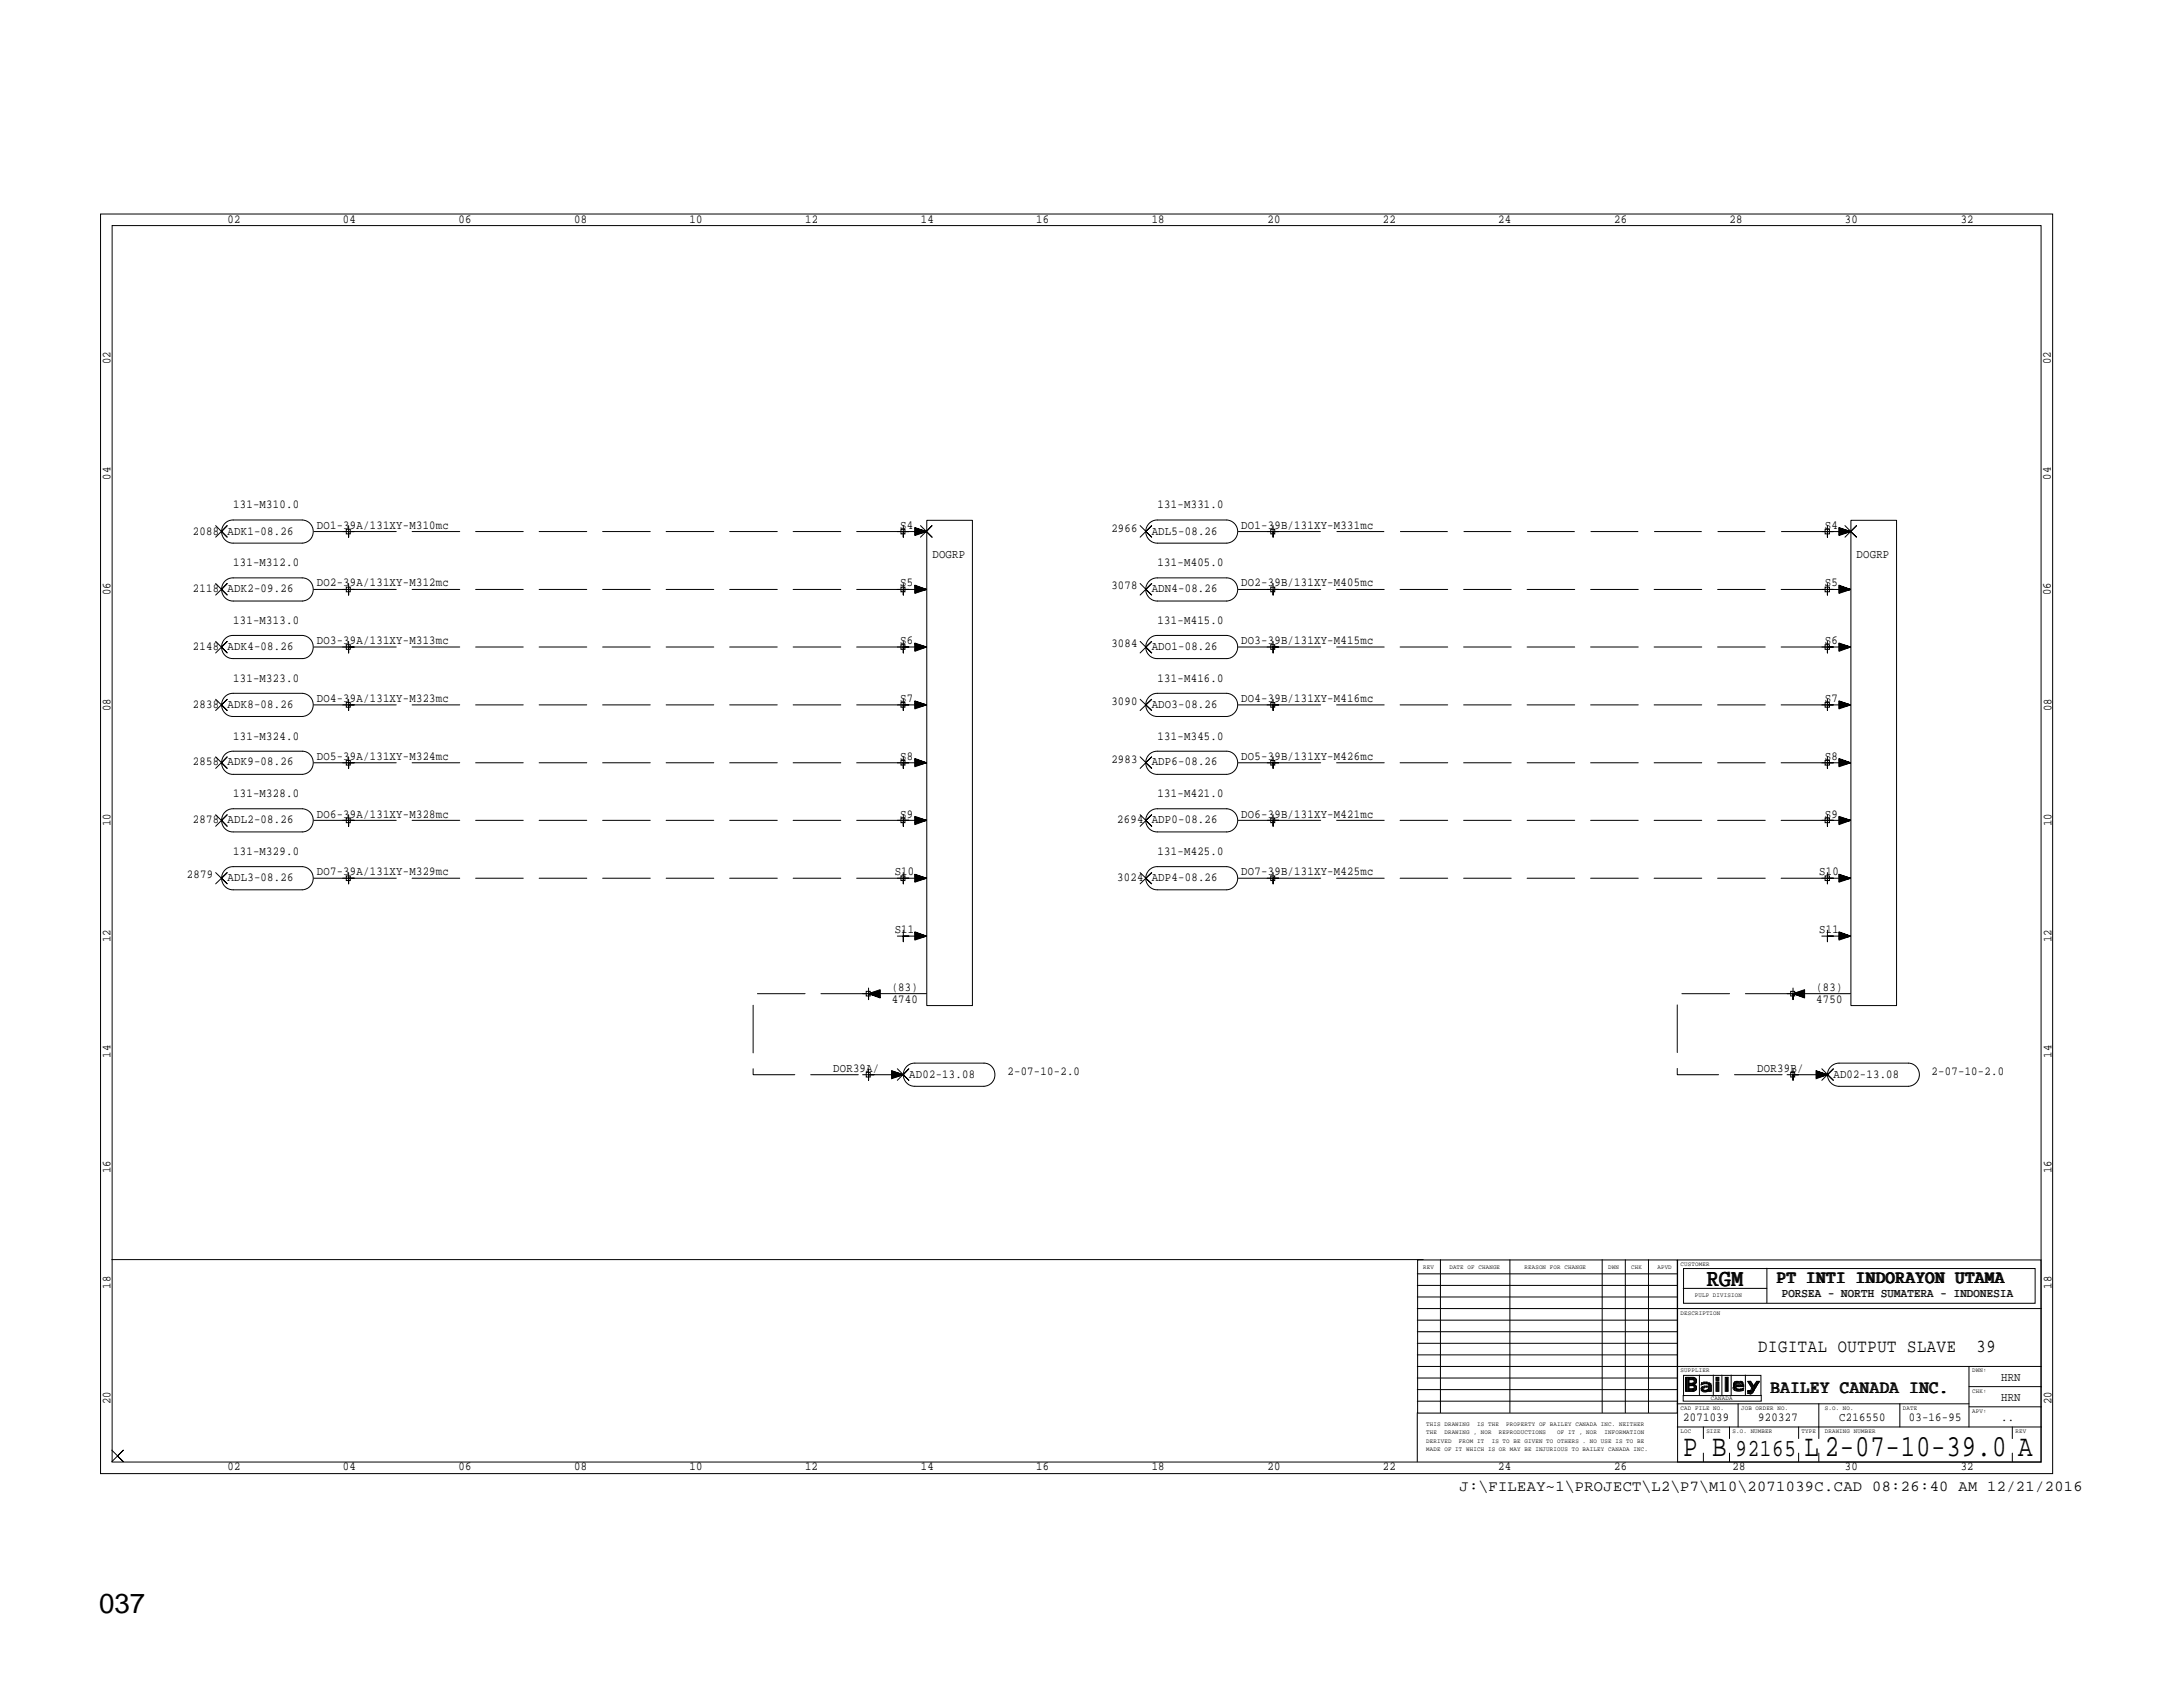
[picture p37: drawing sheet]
<svg xmlns="http://www.w3.org/2000/svg" width="279mm" height="216mm" viewBox="0 0 279 216" stroke-linecap="round" stroke-linejoin="round" font-family="sans-serif">
<defs><g id="words">
<g font-size="3.9">
<text x="215.4" y="186.3">P B</text>
<text x="231" y="186.3">L 2-07-10-39.0 A</text>
</g>
<text font-size="3.5" x="12.7" y="206.4">037</text>
<g font-size="3.1">
<text x="218.4" y="164.6">RGM</text>
<text x="222.1" y="186.4">92165</text>
</g>
<g font-size="2.3">
<text x="227.5" y="164.2">PT INTI INDORAYON UTAMA</text>
<text x="225" y="173.1">DIGITAL OUTPUT SLAVE</text>
<text x="253" y="173.1">39</text>
<text x="226.7" y="178.2">BAILEY CANADA INC.</text>
</g>
<text font-size="2" x="186.8" y="190.8">J:\FILEAY~1\PROJECT\L2\P7\M10\2071039C.CAD 08:26:40 AM 12/21/2016</text>
<g font-size="1.6">
<text x="29.1" y="28.5">02</text>
<text x="43.9" y="28.5">04</text>
<text x="58.7" y="28.5">06</text>
<text x="73.5" y="28.5">08</text>
<text x="88.3" y="28.5">10</text>
<text x="103" y="28.5">12</text>
<text x="117.9" y="28.5">14</text>
<text x="132.6" y="28.5">16</text>
<text x="147.4" y="28.5">18</text>
<text x="162.2" y="28.5">20</text>
<text x="177" y="28.5">22</text>
<text x="191.8" y="28.5">24</text>
<text x="206.6" y="28.5">26</text>
<text x="221.4" y="28.5">28</text>
<text x="236.1" y="28.5">30</text>
<text x="250.9" y="28.5">32</text>
<text x="14.1" y="46.6" transform="rotate(-90 14.1 46.6)">02</text>
<text x="262.5" y="46.6" transform="rotate(-90 262.5 46.6)">02</text>
<text x="14.1" y="61.4" transform="rotate(-90 14.1 61.4)">04</text>
<text x="29.8" y="65.1">131-M310.0</text>
<text x="148.2" y="65.1">131-M331.0</text>
<text x="262.5" y="61.4" transform="rotate(-90 262.5 61.4)">04</text>
<text x="24.7" y="68.4">2088 ADK1-08.26</text>
<text x="40.6" y="67.6">DO1-39A/131XY-M310mc</text>
<text x="115.2" y="67.6">S4</text>
<text x="119.3" y="71.4">DOGRP</text>
<text x="142.2" y="68">2966</text>
<text x="147.4" y="68.4">ADL5-08.26</text>
<text x="158.9" y="67.6">DO1-39B/131XY-M331mc</text>
<text x="233.6" y="67.6">S4</text>
<text x="237.6" y="71.4">DOGRP</text>
<text x="14.1" y="76.2" transform="rotate(-90 14.1 76.2)">06</text>
<text x="24.7" y="75.8">2118 ADK2-09.26</text>
<text x="29.8" y="72.5">131-M312.0</text>
<text x="40.6" y="75.1">DO2-39A/131XY-M312mc</text>
<text x="115.2" y="75.1">S5</text>
<text x="142.2" y="75.4">3078</text>
<text x="147.4" y="75.8">ADN4-08.26</text>
<text x="148.2" y="72.5">131-M405.0</text>
<text x="158.9" y="75.1">DO2-39B/131XY-M405mc</text>
<text x="233.6" y="75.1">S5</text>
<text x="262.5" y="76.2" transform="rotate(-90 262.5 76.2)">06</text>
<text x="24.7" y="83.2">2148 ADK4-08.26</text>
<text x="29.8" y="79.8">131-M313.0</text>
<text x="40.6" y="82.5">DO3-39A/131XY-M313mc</text>
<text x="115.2" y="82.5">S6</text>
<text x="142.2" y="82.8">3084</text>
<text x="147.4" y="83.2">ADO1-08.26</text>
<text x="148.2" y="79.8">131-M415.0</text>
<text x="158.9" y="82.5">DO3-39B/131XY-M415mc</text>
<text x="233.6" y="82.5">S6</text>
<text x="29.8" y="87.2">131-M323.0</text>
<text x="40.6" y="89.8">DO4-39A/131XY-M323mc</text>
<text x="115.2" y="89.8">S7</text>
<text x="148.2" y="87.2">131-M416.0</text>
<text x="158.9" y="89.8">DO4-39B/131XY-M416mc</text>
<text x="233.6" y="89.8">S7</text>
<text x="14.1" y="91" transform="rotate(-90 14.1 91)">08</text>
<text x="24.7" y="90.6">2838 ADK8-08.26</text>
<text x="29.8" y="94.7">131-M324.0</text>
<text x="142.2" y="90.2">3090</text>
<text x="147.4" y="90.6">ADO3-08.26</text>
<text x="148.2" y="94.7">131-M345.0</text>
<text x="262.6" y="91" transform="rotate(-90 262.6 91)">08</text>
<text x="24.7" y="98">2858 ADK9-08.26</text>
<text x="40.6" y="97.2">DO5-39A/131XY-M324mc</text>
<text x="115.2" y="97.2">S8</text>
<text x="142.2" y="97.6">2983</text>
<text x="147.4" y="98">ADP6-08.26</text>
<text x="158.9" y="97.2">DO5-39B/131XY-M426mc</text>
<text x="233.6" y="97.2">S8</text>
<text x="14.1" y="105.7" transform="rotate(-90 14.1 105.7)">10</text>
<text x="24.7" y="105.4">2878 ADL2-08.26</text>
<text x="29.8" y="102">131-M328.0</text>
<text x="40.6" y="104.6">DO6-39A/131XY-M328mc</text>
<text x="115.2" y="104.6">S9</text>
<text x="143" y="105.4">2694 ADP0-08.26</text>
<text x="148.2" y="102">131-M421.0</text>
<text x="158.9" y="104.6">DO6-39B/131XY-M421mc</text>
<text x="233.6" y="104.6">S9</text>
<text x="262.6" y="105.7" transform="rotate(-90 262.6 105.7)">10</text>
<text x="23.9" y="112.4">2879</text>
<text x="29.1" y="112.8">ADL3-08.26</text>
<text x="29.8" y="109.4">131-M329.0</text>
<text x="40.6" y="112">DO7-39A/131XY-M329mc</text>
<text x="114.5" y="112">S10</text>
<text x="143" y="112.8">3024 ADP4-08.26</text>
<text x="148.2" y="109.4">131-M425.0</text>
<text x="158.9" y="112">DO7-39B/131XY-M425mc</text>
<text x="232.8" y="112">S10</text>
<text x="114.5" y="119.4">S11</text>
<text x="232.8" y="119.4">S11</text>
<text x="14.1" y="120.6" transform="rotate(-90 14.1 120.6)">12</text>
<text x="262.6" y="120.6" transform="rotate(-90 262.6 120.6)">12</text>
<text x="114.1" y="128.3">4740</text>
<text x="114.1" y="126.8">(83)</text>
<text x="232.5" y="128.3">4750</text>
<text x="232.5" y="126.8">(83)</text>
<text x="14.1" y="135.3" transform="rotate(-90 14.1 135.3)">14</text>
<text x="106.6" y="137.2">DOR39A/</text>
<text x="116.4" y="137.9">AD02-13.08</text>
<text x="128.9" y="137.5">2-07-10-2.0</text>
<text x="224.9" y="137.2">DOR39B/</text>
<text x="234.7" y="137.9">AD02-13.08</text>
<text x="247.2" y="137.5">2-07-10-2.0</text>
<text x="262.6" y="135.3" transform="rotate(-90 262.6 135.3)">14</text>
<text x="14.1" y="150.1" transform="rotate(-90 14.1 150.1)">16</text>
<text x="262.6" y="150.1" transform="rotate(-90 262.6 150.1)">16</text>
<text x="14.1" y="164.9" transform="rotate(-90 14.1 164.9)">18</text>
<text x="228.1" y="166">PORSEA - NORTH SUMATERA - INDONESIA</text>
<text x="262.6" y="164.9" transform="rotate(-90 262.6 164.9)">18</text>
<text x="14.1" y="179.7" transform="rotate(-90 14.1 179.7)">20</text>
<text x="256.1" y="176.7">HRN</text>
<text x="256.1" y="179.3">HRN</text>
<text x="262.6" y="179.7" transform="rotate(-90 262.6 179.7)">20</text>
<text x="215.4" y="181.9">2071039</text>
<text x="225" y="181.9">920327</text>
<text x="235.4" y="181.9">C216550</text>
<text x="244.3" y="181.9">03-16-95</text>
<text x="256.1" y="181.9">..</text>
<text x="29.1" y="188.2">02</text>
<text x="43.9" y="188.2">04</text>
<text x="58.7" y="188.2">06</text>
<text x="73.5" y="188.2">08</text>
<text x="88.3" y="188.2">10</text>
<text x="103" y="188.2">12</text>
<text x="117.9" y="188.2">14</text>
<text x="132.6" y="188.2">16</text>
<text x="147.4" y="188.2">18</text>
<text x="162.2" y="188.2">20</text>
<text x="177" y="188.2">22</text>
<text x="191.8" y="188.2">24</text>
<text x="206.6" y="188.2">26</text>
<text x="221.7" y="188.2">28</text>
<text x="236.1" y="188.2">30</text>
<text x="250.9" y="188.2">32</text>
</g>
<g font-size=".8">
<text x="215.1" y="162">CUSTOMER</text>
<text x="182.2" y="162.3">REV</text>
<text x="185.5" y="162.3">DATE OF CHANGE</text>
<text x="195.1" y="162.3">REASON FOR CHANGE</text>
<text x="205.8" y="162.3">DWN</text>
<text x="208.8" y="162.3">CHK</text>
<text x="212.1" y="162.3">APVD</text>
<text x="216.9" y="166">PULP DIVISION</text>
<text x="215.1" y="168.3">DESCRIPTION</text>
<text x="215.1" y="175.6">SUPPLIER</text>
<text x="219" y="179.2">CANADA</text>
<text x="252.4" y="178.2">CHK:</text>
<text x="252.4" y="175.6">DWN:</text>
<text x="182.5" y="185.8">MADE OF IT WHICH IS OR MAY BE INJURIOUS TO BAILEY CANADA INC.</text>
<text x="182.5" y="184.7">DERIVED</text>
<text x="182.5" y="183.6">THE</text>
<text x="182.5" y="182.5">THIS DRAWING</text>
<text x="184.9" y="183.6">DRAWING , NOR</text>
<text x="186.7" y="184.7">FROM IT</text>
<text x="189.1" y="182.5">IS THE</text>
<text x="190.9" y="184.7">IS TO BE GIVEN TO OTHERS . NO USE IS TO BE</text>
<text x="191.9" y="183.6">REPRODUCTIONS</text>
<text x="192.8" y="182.5">PROPERTY OF BAILEY CANADA INC. NEITHER</text>
<text x="199.3" y="183.6">OF IT , NOR</text>
<text x="205.4" y="183.6">INFORMATION</text>
<text x="215.1" y="183.4">LOC</text>
<text x="215.1" y="180.5">CAD FILE NO.</text>
<text x="218.4" y="183.4">SIZE</text>
<text x="221.7" y="183.4">S.O. NUMBER</text>
<text x="222.8" y="180.5">JOB ORDER NO.</text>
<text x="230.6" y="183.4">TYPE</text>
<text x="233.5" y="183.4">DRAWING NUMBER</text>
<text x="233.5" y="180.5">S.O. NO.</text>
<text x="243.5" y="180.5">DATE</text>
<text x="252.4" y="180.8">APV:</text>
<text x="258" y="183.4">REV</text>
</g>
</g></defs>
<path d="M162.9 68h71" fill="none" stroke="#000" stroke-width=".13" stroke-dasharray="6.1 2" stroke-linecap="butt"/>
<g fill="none" stroke="#000" stroke-width=".13">
<path d="M12.9 27.4h249.8v161.2h-249.8zM14.4 28.9h246.8v158.2h-246.8zM27.6 67.3l1.5 1.4-.7-.7 .7-.7-1.5 1.4M27.6 74.7l1.5 1.5-.7-.8 .7-.7-1.5 1.5M28.9 66.8l.4-.2 .5-.1h8.9a1.48 1.48 0 0 1 1.4 1.5 1.48 1.48 0 0 1-1.4 1.5h-8.9a1.49 1.49 0 0 1-1.4-1 1.49 1.49 0 0 1 .5-1.7zM28.9 74.2l.4-.2h.5h8.9a1.48 1.48 0 0 1 1.4 1.4 1.48 1.48 0 0 1-1.4 1.5h-8.9a1.49 1.49 0 0 1-1.4-1 1.49 1.49 0 0 1 .5-1.7zM40.2 68h4.4M40.2 75.4h4.4M44.3 67.7h.5v.6h-.5zM44.3 75.1h.5v.6h-.5zM44.6 67.3v1.4v-.7h.7h-1.4M44.6 74.7v1.5v-.8h.7h-1.4"/>
<path d="M115.3 67.7h.5v.6h-.5zM115.3 75.1h.5v.6h-.5zM115.6 67.3v1.4v-.7h.7h-1.5M115.6 74.7v1.5v-.8h.7h-1.5M117.1 75.8l1.5-.4-1.5 .5M117.1 75.6l1.5-.2-1.5 .3M117.1 75.5l1.5-.1-1.5 .2M117.1 75.4h1.5h-3M117.1 75.2l1.5 .2-1.5-.1M117.1 75.1l1.5 .3-1.5-.3M117.1 75l1.5 .4-1.5 .5v-1l1.5 .5M117.1 68.4l1.5-.4-1.5 .5"/>
<path d="M117.1 68.2l1.5-.2-1.5 .3M117.1 68.1l1.5-.1-1.5 .2M117.1 67.9l1.5 .1h-3M117.1 67.8l1.5 .2-1.5-.1M117.1 67.6l1.5 .4-1.5-.3M117.1 67.6l1.5 .4-1.5 .5v-1l1.5 .5M117.8 67.3l1.5 1.4-.7-.7 .7-.7-1.5 1.4M118.6 66.6h5.9v62.1h-5.9zM145.9 74.7l1.5 1.5-.8-.8 .8-.7-1.5 1.5M145.9 67.3l1.5 1.4-.8-.7 .8-.7-1.5 1.4M147.2 74.2l.4-.2h.5h8.9a1.48 1.48 0 0 1 1.4 1.4 1.48 1.48 0 0 1-1.4 1.5h-8.9a1.49 1.49 0 0 1-1.4-1 1.49 1.49 0 0 1 .5-1.7zM147.2 66.8l.4-.2 .5-.1h8.9a1.48 1.48 0 0 1 1.4 1.5 1.48 1.48 0 0 1-1.4 1.5h-8.9a1.48 1.48 0 0 1-1.4-1 1.48 1.48 0 0 1 .5-1.7z"/>
<path d="M158.5 75.4h4.4M158.5 68h4.4M162.6 75.1h.6v.6h-.6zM162.6 67.7h.6v.6h-.6zM162.9 74.7v1.5v-.8h.8h-1.5M162.9 67.3v1.4v-.7h.8h-1.5M233.6 67.7h.5v.6h-.5zM233.6 75.1h.5v.6h-.5zM233.9 67.3v1.4v-.7h.8h-1.5M233.9 74.7v1.5v-.8h.8h-1.5M235.4 75.8l1.5-.4-1.5 .5M235.4 75.6l1.5-.2-1.5 .3"/>
<path d="M235.4 75.5l1.5-.1-1.5 .2M235.4 75.4h1.5h-3M235.4 75.2l1.5 .2-1.5-.1M235.4 75.1l1.5 .3-1.5-.3M235.4 75l1.5 .4-1.5 .5v-1l1.5 .5M235.4 68.4l1.5-.4-1.5 .5M235.4 68.2l1.5-.2-1.5 .3M235.4 68.1l1.5-.1-1.5 .2M235.4 67.9l1.5 .1h-3M235.4 67.8l1.5 .2-1.5-.1M235.4 67.6l1.5 .4-1.5-.3M235.4 67.6l1.5 .4-1.5 .5v-1l1.5 .5"/>
<path d="M236.1 67.3l1.5 1.4-.7-.7 .7-.7-1.5 1.4M236.9 66.6h5.8v62.1h-5.8zM27.6 82.1l1.5 1.5-.7-.8 .7-.7-1.5 1.5M27.6 89.5l1.5 1.4-.7-.7 .7-.7-1.5 1.4M27.6 96.9l1.5 1.4-.7-.7 .7-.7-1.5 1.4M28.9 81.6l.4-.2 .5-.1h8.9a1.48 1.48 0 0 1 1.4 1.5 1.48 1.48 0 0 1-1.4 1.5h-8.9a1.48 1.48 0 0 1-1.4-1 1.48 1.48 0 0 1 .5-1.7zM28.9 89l.4-.2 .5-.1h8.9a1.48 1.48 0 0 1 1.4 1.5 1.48 1.48 0 0 1-1.4 1.5h-8.9a1.49 1.49 0 0 1-1.4-1 1.49 1.49 0 0 1 .5-1.7zM28.9 96.4l.4-.2 .5-.1h8.9a1.48 1.48 0 0 1 1.4 1.5 1.48 1.48 0 0 1-1.4 1.5h-8.9a1.49 1.49 0 0 1-1.4-1 1.49 1.49 0 0 1 .5-1.7zM40.2 82.8h4.4M40.2 90.2h4.4M40.2 97.6h4.4M44.3 82.5h.5v.6h-.5z"/>
<path d="M44.3 89.9h.5v.6h-.5zM44.3 97.3h.5v.6h-.5zM44.6 82.1v1.5v-.8h.7h-1.4M44.6 89.5v1.4v-.7h.7h-1.4M44.6 96.9v1.4v-.7h.7h-1.4M115.3 82.5h.5v.6h-.5zM115.3 89.9h.5v.6h-.5zM115.3 97.3h.5v.6h-.5zM115.6 82.1v1.5v-.8h.7h-1.5M115.6 89.5v1.4v-.7h.7h-1.5M115.6 96.9v1.4v-.7h.7h-1.5M117.1 98l1.5-.4-1.5 .4"/>
<path d="M117.1 97.8l1.5-.2-1.5 .3M117.1 97.7l1.5-.1-1.5 .1M117.1 97.5l1.5 .1h-3M117.1 97.4l1.5 .2-1.5-.1M117.1 97.2l1.5 .4-1.5-.3M117.1 97.2l1.5 .4-1.5 .5v-1l1.5 .5M117.1 90.6l1.5-.4-1.5 .4M117.1 90.4l1.5-.2-1.5 .3M117.1 90.3l1.5-.1-1.5 .1M117.1 90.1l1.5 .1h-3M117.1 90l1.5 .2-1.5-.2M117.1 89.8l1.5 .4-1.5-.3"/>
<path d="M117.1 89.7l1.5 .5-1.5 .5v-1l1.5 .5M117.1 83.2l1.5-.4-1.5 .5M117.1 83.1l1.5-.3-1.5 .3M117.1 82.9l1.5-.1-1.5 .2M117.1 82.8h1.5h-3M117.1 82.6l1.5 .2-1.5-.1M117.1 82.5l1.5 .3-1.5-.3M117.1 82.4l1.5 .4-1.5 .6v-1.1l1.5 .5M145.9 82.1l1.5 1.5-.8-.8 .8-.7-1.5 1.5M145.9 89.5l1.5 1.4-.8-.7 .8-.7-1.5 1.4M145.9 96.9l1.5 1.4-.8-.7 .8-.7-1.5 1.4M147.2 81.6l.4-.2 .5-.1h8.9a1.48 1.48 0 0 1 1.4 1.5 1.48 1.48 0 0 1-1.4 1.5h-8.9a1.48 1.48 0 0 1-1.4-1 1.48 1.48 0 0 1 .5-1.7z"/>
<path d="M147.2 89l.4-.2 .5-.1h8.9a1.48 1.48 0 0 1 1.4 1.5 1.48 1.48 0 0 1-1.4 1.5h-8.9a1.48 1.48 0 0 1-1.4-1 1.48 1.48 0 0 1 .5-1.7zM147.2 96.4l.4-.2 .5-.1h8.9a1.48 1.48 0 0 1 1.4 1.5 1.48 1.48 0 0 1-1.4 1.5h-8.9a1.49 1.49 0 0 1-1.4-1 1.49 1.49 0 0 1 .5-1.7zM158.5 82.8h4.4M158.5 90.2h4.4M158.5 97.6h4.4M162.6 82.5h.6v.6h-.6zM162.6 89.9h.6v.6h-.6zM162.6 97.3h.6v.6h-.6zM162.9 82.1v1.5v-.8h.8h-1.5M162.9 89.5v1.4v-.7h.8h-1.5M162.9 96.9v1.4v-.7h.8h-1.5M233.6 82.5h.5v.6h-.5z"/>
<path d="M233.6 89.9h.5v.6h-.5zM233.6 97.3h.5v.6h-.5zM233.9 82.1v1.5v-.8h.8h-1.5M233.9 89.5v1.4v-.7h.8h-1.5M233.9 96.9v1.4v-.7h.8h-1.5M235.4 98l1.5-.4-1.5 .4M235.4 97.8l1.5-.2-1.5 .3M235.4 97.7l1.5-.1-1.5 .1M235.4 97.5l1.5 .1h-3M235.4 97.4l1.5 .2-1.5-.1M235.4 97.2l1.5 .4-1.5-.3M235.4 97.2l1.5 .4-1.5 .5v-1l1.5 .5"/>
<path d="M235.4 90.6l1.5-.4-1.5 .4M235.4 90.4l1.5-.2-1.5 .3M235.4 90.3l1.5-.1-1.5 .1M235.4 90.1l1.5 .1h-3M235.4 90l1.5 .2-1.5-.2M235.4 89.8l1.5 .4-1.5-.3M235.4 89.7l1.5 .5-1.5 .5v-1l1.5 .5M235.4 83.2l1.5-.4-1.5 .5M235.4 83.1l1.5-.3-1.5 .3M235.4 82.9l1.5-.1-1.5 .2M235.4 82.8h1.5h-3M235.4 82.6l1.5 .2-1.5-.1"/>
<path d="M235.4 82.5l1.5 .3-1.5-.3M235.4 82.4l1.5 .4-1.5 .6v-1.1l1.5 .5M27.6 104.3l1.5 1.4-.7-.7 .7-.7-1.5 1.4M27.6 111.7l1.5 1.4-.7-.7 .7-.7-1.5 1.4M28.9 103.8l.4-.2 .5-.1h8.9a1.48 1.48 0 0 1 1.4 1.5 1.48 1.48 0 0 1-1.4 1.5h-8.9a1.48 1.48 0 0 1-1.4-1 1.48 1.48 0 0 1 .5-1.7zM28.9 111.2l.4-.2 .5-.1h8.9a1.48 1.48 0 0 1 1.4 1.5 1.48 1.48 0 0 1-1.4 1.5h-8.9a1.49 1.49 0 0 1-1.4-1 1.49 1.49 0 0 1 .5-1.7zM40.2 105h4.4M40.2 112.4h4.4M44.3 104.7h.5v.6h-.5zM44.3 112.1h.5v.6h-.5zM44.6 104.3v1.4v-.7h.7h-1.4M44.6 111.7v1.4v-.7h.7h-1.4"/>
<path d="M115.3 104.7h.5v.6h-.5zM115.3 112.1h.5v.6h-.5zM115.6 104.3v1.4v-.7h.7h-1.5M115.6 111.7v1.4v-.7h.7h-1.5M115.6 119v1.5v-.7h.7h-1.5M117.1 119.8h1.5l-1.5 .1M117.1 119.7l1.5 .1h-3M117.1 119.5l1.5 .3-1.5-.2M117.1 119.4l1.5 .4-1.5-.3M117.1 119.3l1.5 .5-1.5 .5v-1l1.5 .5M117.1 112.8l1.5-.4-1.5 .4M117.1 112.6l1.5-.2-1.5 .3"/>
<path d="M117.1 112.5l1.5-.1-1.5 .1M117.1 112.3l1.5 .1h-3M117.1 112.2l1.5 .2-1.5-.2M117.1 112l1.5 .4-1.5-.3M117.1 111.9l1.5 .5-1.5 .5v-1l1.5 .5M117.1 105.4l1.5-.4-1.5 .5M117.1 105.2l1.5-.2-1.5 .3M117.1 105.1l1.5-.1-1.5 .2M117.1 104.9l1.5 .1h-3M117.1 104.8l1.5 .2-1.5-.1M117.1 104.6l1.5 .4-1.5-.3M117.1 104.6l1.5 .4-1.5 .5v-1l1.5 .5"/>
<path d="M145.9 104.3l1.5 1.4-.8-.7 .8-.7-1.5 1.4M145.9 111.7l1.5 1.4-.8-.7 .8-.7-1.5 1.4M147.2 103.8l.4-.2 .5-.1h8.9a1.48 1.48 0 0 1 1.4 1.5 1.48 1.48 0 0 1-1.4 1.5h-8.9a1.48 1.48 0 0 1-1.4-1 1.48 1.48 0 0 1 .5-1.7zM147.2 111.2l.4-.2 .5-.1h8.9a1.48 1.48 0 0 1 1.4 1.5 1.48 1.48 0 0 1-1.4 1.5h-8.9a1.48 1.48 0 0 1-1.4-1 1.48 1.48 0 0 1 .5-1.7zM158.5 105h4.4M158.5 112.4h4.4M162.6 104.7h.6v.6h-.6zM162.6 112.1h.6v.6h-.6zM162.9 104.3v1.4v-.7h.8h-1.5M162.9 111.7v1.4v-.7h.8h-1.5M233.6 104.7h.5v.6h-.5zM233.6 112.1h.5v.6h-.5z"/>
<path d="M233.9 104.3v1.4v-.7h.8h-1.5M233.9 111.7v1.4v-.7h.8h-1.5M233.9 119v1.5v-.7h.8h-1.5M235.4 119.8h1.5l-1.5 .1M235.4 119.7l1.5 .1h-3M235.4 119.5l1.5 .3-1.5-.2M235.4 119.4l1.5 .4-1.5-.3M235.4 119.3l1.5 .5-1.5 .5v-1l1.5 .5M235.4 112.8l1.5-.4-1.5 .4M235.4 112.6l1.5-.2-1.5 .3M235.4 112.5l1.5-.1-1.5 .1M235.4 112.3l1.5 .1h-3"/>
<path d="M235.4 112.2l1.5 .2-1.5-.2M235.4 112l1.5 .4-1.5-.3M235.4 111.9l1.5 .5-1.5 .5v-1l1.5 .5M235.4 105.4l1.5-.4-1.5 .5M235.4 105.2l1.5-.2-1.5 .3M235.4 105.1l1.5-.1-1.5 .2M235.4 104.9l1.5 .1h-3M235.4 104.8l1.5 .2-1.5-.1M235.4 104.6l1.5 .4-1.5-.3M235.4 104.6l1.5 .4-1.5 .5v-1l1.5 .5M110.9 126.9h.5v.6h-.5zM110.9 137.2h.5v.6h-.5z"/>
<path d="M111.2 126.4v1.5v-.7h.7h-1.5M111.2 127.2l1.4 .5v-1l-1.4 .5 1.4 .4M111.2 136.8v1.5v-.8h.7h-1.5M112.6 126.7l-1.4 .5 1.4-.4M112.6 126.9l-1.4 .3 1.4-.2M112.6 127l-1.4 .2 1.4-.1M112.6 127.3l-1.4-.1 1.4 .2M112.6 127.5l-1.4-.3 1.4 .3M114.1 137.9l1.5-.4-1.5 .5M114.1 137.8l1.5-.3-1.5 .3M114.1 137.6l1.5-.1-1.5 .2M114.1 137.5h1.5h-1.5"/>
<path d="M114.1 137.3l1.5 .2-1.5-.1M114.1 137.2l1.5 .3-1.5-.3M114.1 137.1l1.5 .4-1.5 .5v-1l1.5 .5h-4.4M114.9 136.8l1.4 1.5-.7-.8 .7-.7-1.4 1.5M116.2 136.3l.4-.2h.5h8.8a1.48 1.48 0 0 1 1.4 1.4 1.48 1.48 0 0 1-1.4 1.5h-8.8a1.49 1.49 0 0 1-1.4-1 1.49 1.49 0 0 1 .5-1.7zM117.1 120.1l1.5-.3-1.5 .4M117.1 120l1.5-.2-1.5 .3M118.6 127.2h-7.4l1.4 .1M229.2 126.9h.5v.6h-.5zM229.2 137.2h.5v.6h-.5zM229.5 126.4v1.5v-.7h.7h-1.5M229.5 127.2l1.5 .5v-1l-1.5 .5 1.5 .4"/>
<path d="M229.5 136.8v1.5v-.8h.7h-1.5M231 126.7l-1.5 .5 1.5-.4M231 126.9l-1.5 .3 1.5-.2M231 127l-1.5 .2 1.5-.1M231 127.3l-1.5-.1 1.5 .2M231 127.5l-1.5-.3 1.5 .3M232.5 137.9l1.4-.4-1.4 .5M232.5 137.8l1.4-.3-1.4 .3M232.5 137.6l1.4-.1-1.4 .2M232.5 137.5h1.4h-1.4M232.5 137.3l1.4 .2-1.4-.1M232.5 137.2l1.4 .3-1.4-.3"/>
<path d="M232.5 137.1l1.4 .4-1.4 .5v-1l1.4 .5h-4.4M233.2 136.8l1.5 1.5-.8-.8 .8-.7-1.5 1.5M234.5 136.3l.4-.2h.5h8.9a1.48 1.48 0 0 1 1.4 1.4 1.48 1.48 0 0 1-1.4 1.5h-8.9a1.48 1.48 0 0 1-1.4-1 1.48 1.48 0 0 1 .5-1.7zM235.4 120.1l1.5-.3-1.5 .4M235.4 120l1.5-.2-1.5 .3M236.9 127.2h-7.4l1.5 .1M14.3 161.2h167.9M181.4 179.3h33.3M181.4 177.8h33.3M181.4 176.4h33.3M181.4 173.4h33.3M181.4 171.9h33.3"/>
<path d="M181.4 170.4h33.3M181.4 169h33.3M181.4 166h33.3M181.4 164.5h33.3M181.4 163h33.3M181.4 161.2h33.3v19.6h-33.3zM184.4 161.2v19.6M193.2 161.2v19.6M205.1 161.2v19.6M208 161.2v19.6M211 161.2v19.6M214.7 179.7h37.3"/>
<path d="M214.7 161.2h46.5v25.9h-46.5zM215.4 178.6v.7h10v-.7M215.4 164.9h10.7M215.5 176h9.9v2.6h-9.9zM215.5 162.3h45v4.5h-45zM215.8 176.3v1.8M215.9 176.3v1.8M216 176.3v1.8M216.1 176.3v1.8M216.2 176.3v1.8M216.2 176.3v.3M216.2 177v.3"/>
<path d="M216.2 177.8v.3M216.3 176.3v.3M216.3 177v.3M216.3 177.8v.3M216.4 176.3v.3M216.4 177v.3M216.4 177.8v.3M216.5 176.3v.3M216.5 177v.3M216.5 177.8v.3M216.6 176.3v.3M216.6 177v.3"/>
<path d="M216.7 176.3v.3h-.5v.4h.5v.3h-.5v.5h.5v.3M216.7 177.3l.1 .2v.2l-.2 .1v.3M216.7 176.6l.1 .2v.2h-.2M216.7 177.2a.45 .45 0 0 1 .4 .4 .45 .45 0 0 1-.4 .5M216.7 176.3a.45 .45 0 0 1 .4 .4 .45 .45 0 0 1-.4 .5M216.7 176.3h-1v1.8h1v-.3M216.7 176.3v.3M216.7 177v.3M216.8 176.3v.4M216.8 177v.4M216.8 177.7v.4M216.9 176.4v.7"/>
<path d="M216.9 177.2v.8M217 176.4v.7M217 177.2v.8M217 177.3v.7M217.1 176.5v.5M217.1 177.4v.4M217.5 176v2.6M217.7 177.9l.3 .2h.3M217.8 177.5v.4a.27 .27 0 0 1-.1-.2 .27 .27 0 0 1 .2-.2v.5M217.8 177.2v-.2l-.1 .2 .6-.1 .4 .1M217.8 177v.2M217.8 177.5v.5"/>
<path d="M217.9 177v.1M218 176.9v.2M218 177.5v.1M218 177.9v.2M218.1 177.4v.2l-.2 .2 .1 .1h.1M218.1 176.9v.2M218.1 177.9v.2M218.1 177.4v.2M218.2 176.9v.1M218.2 177.4v.1M218.2 177.9v.2M218.3 176.9v.2"/>
<path d="M218.3 177.4v.1M218.3 177.9v.2M218.4 178.1v-.2v.2M218.4 176.9v.2M218.4 177.4v.1M218.5 176.9v.2M218.5 177.4v.1M218.5 177.8v.3M218.6 177v.1M218.6 177.4v.1M218.6 177.8v.2M218.7 178l-.5 .1"/>
<path d="M218.7 177v.2M218.7 177l-.1 .8M218.7 177l.2 .2M218.7 177.3v.8M218.8 177v1.1M218.9 177v1.1M219 177.1v1M219 177.2v.9h-.3v-.3l-.4 .2h-.3M219.3 176v2.6M219.6 176.3h.4v.4h-.4zM219.6 176.9h.4v1.2h-.4zM219.7 176.3v.4"/>
<path d="M219.7 176.9v1.2M219.8 176.3v.4M219.8 176.9v1.2M219.9 176.3v.4M219.9 176.9v1.2M220.4 176v2.6M220.8 176.3h.4v1.8h-.4zM220.9 176.3v1.8M221 176.3v1.8M221.1 176.3v1.8M221.6 176v2.6M221.8 177.6l.2 .4"/>
<path d="M222 177v.8M222 176.9l.4-.1v.2M222 176.9l-.1 .3v.4M222 176.9v.9M222.1 177.5a.5 .5 0 0 0 .7 .3M222.1 176.9v1M222.1 177v.2M222.2 177.2h.7v.3M222.2 176.8v1.1M222.2 177.1l.3-.1 .3 .2M222.2 176.8v.2M222.2 177.2v.3"/>
<path d="M222.2 177.6v.4M222.3 176.8v.2M222.3 177.2v.3M222.3 177.7v.3M222.4 177.2v.3M222.4 177.8v.2M222.5 179.7v2.9M222.5 176.8v.2M222.5 177.2v.3M222.5 177.8v.2M222.6 176.8v.2M222.6 177.2v.3"/>
<path d="M222.7 176.8v.2M222.7 177.2v.3M222.7 177.8v.2M222.8 177.2v.3M222.8 177.8v.2M222.8 176.8v.2M222.9 176.8v.3M222.9 177.8v.2M223 177l.1 .2M223 176.8v.7M223 177.8v.2M223 176.9l-.2-.1v.2"/>
<path d="M223.1 176.9v.6M223.1 177.7v.2M223.1 177.7v.2l.1-.3-.6 .2v.2M223.1 177v.5M223.1 177.9l-.6 .2-.4-.1M223.2 177.2v.3h-1M223.4 176v2.6M223.7 178.1h.5M223.8 176.8v.2M223.8 178v.3M223.9 176.8v.2M223.9 178v.3"/>
<path d="M223.9 176.8v.4M224 178h-.3v.1M224 178v.3h-.3v-.2M224 176.8v.4M224.1 176.8v.6M224.1 178v.3M224.1 176.8h-.4l.7 1.2M224.1 176.8l.3 .6M224.2 177.7l-.2 .3M224.2 177v.5M224.2 177.9v.4M224.2 177v.6"/>
<path d="M224.2 177.7v.6M224.3 177.2v1M224.4 178l-.2 .3-.2 .1M224.4 177.4v.7M224.5 177.3v.6M224.6 177.2v.6M224.7 177v.6M224.7 177v.5M224.8 176.8v.6M224.8 176.8l-.4 .6M224.8 176.8h.4M224.9 176.8v.4"/>
<path d="M225 176.8v.4M225 176.8v.2M225.1 176.8v.2M225.2 176.8l-.8 1.3v-.9M225.2 176.8l-.8 1.2M226.1 162.3v4.4M232.8 179.7v4.4M243.2 179.7v2.9M252 177.5h9.3M252 174.9v7.7M261.3 174.9h-79.9M261.3 167.5h-79.9"/>
<path d="M14.3 185.6l1.5 1.5-.8-.8 .8-.7-1.5 1.5M181.4 180.8v6.3M214.7 182.6h46.6M218 182.6v1.5M218 186v1.1M221.4 182.6v1.5M221.4 186v1.1M230.2 182.6v1.5M230.2 186v1.1M232.8 186v1.1M252 180h9.3M257.6 182.6v1.5"/>
<path d="M257.6 186v1.1"/>
</g>
<g fill="none" stroke="#000" stroke-width=".13" stroke-dasharray="6.1 2">
<path d="M44.6 75.4h71M44.6 68h71M162.9 75.4h71M44.6 97.6h71M44.6 90.2h71M44.6 82.8h71M162.9 82.8h71M162.9 90.2h71M162.9 97.6h71M44.6 105h71M44.6 112.4h71M162.9 105h71"/>
<path d="M162.9 112.4h71M111.2 127.2h-14.8v10.3h14.8M229.5 127.2h-14.8v10.3h14.8"/>
</g>
<use href="#words"/>
</svg>
